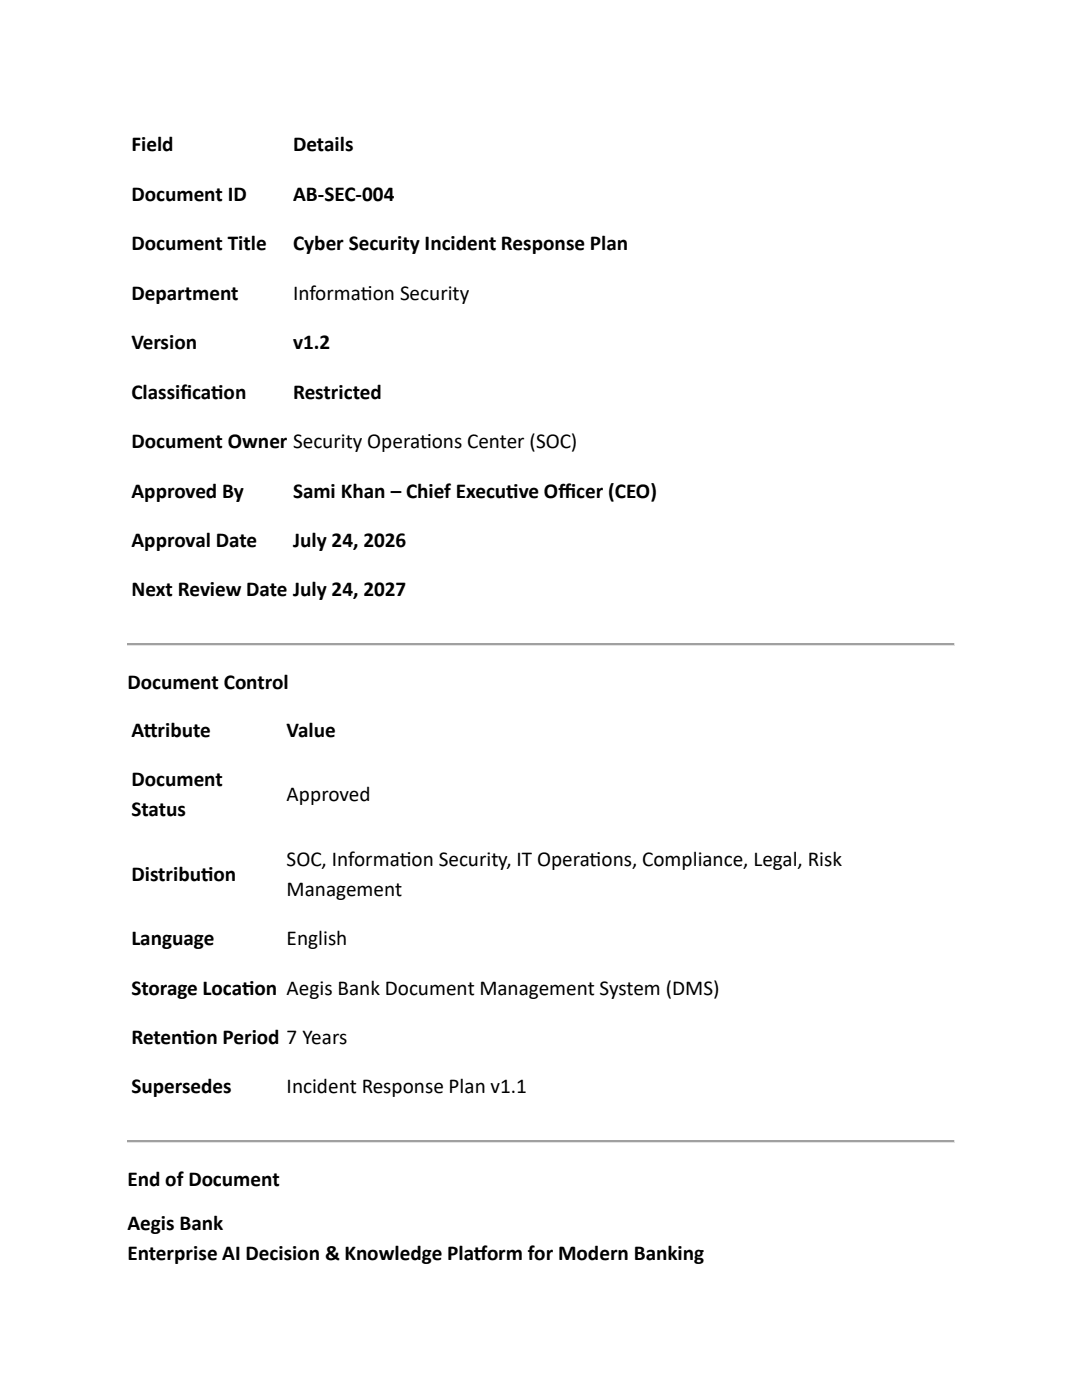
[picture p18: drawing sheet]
<svg xmlns="http://www.w3.org/2000/svg" width="216mm" height="279mm" viewBox="0 0 216 279" stroke-linecap="round" stroke-linejoin="round" font-family="sans-serif">
<defs><g id="words">
<g font-size="4.2">
<text x="26.2" y="30.2">Field</text>
<text x="58.5" y="30.2">Details</text>
<text x="26.2" y="40.1">Document ID</text>
<text x="58.5" y="40.1">AB-SEC-004</text>
<text x="26.2" y="50">Document Title</text>
<text x="58.5" y="50">Cyber Security Incident Response Plan</text>
<text x="26.2" y="59.8">Department</text>
<text x="58.5" y="59.8">Informat</text>
<text x="72" y="59.8">ion Security</text>
<text x="26.2" y="69.7">Version</text>
<text x="58.5" y="69.7">v1.2</text>
<text x="26.2" y="79.6">Classif</text>
<text x="36" y="79.6">icat</text>
<text x="42.1" y="79.6">ion</text>
<text x="58.5" y="79.6">Restricted</text>
<text x="26.2" y="89.4">Document Owner Security Operat</text>
<text x="83.8" y="89.4">ions Center (SOC)</text>
<text x="26.2" y="99.3">Approved By</text>
<text x="58.5" y="99.3">Sami Khan – Chief Execut</text>
<text x="101" y="99.3">ive Of</text>
<text x="111.4" y="99.3">f</text>
<text x="111.4" y="99.3">icer (CEO)</text>
<text x="26.2" y="109.2">Approval Date</text>
<text x="58.5" y="109.2">July 24, 2026</text>
<text x="26.2" y="119">Next Review Date July 24, 2027</text>
<text x="25.4" y="137.4">Document Control</text>
<text x="26.2" y="147">At</text>
<text x="28.7" y="147">tribute</text>
<text x="57.2" y="147">Value</text>
<text x="26.2" y="156.9">Document</text>
<text x="57.2" y="159.9">Approved</text>
<text x="26.2" y="162.9">Status</text>
<text x="57.2" y="172.8">SOC, Informat</text>
<text x="79.8" y="172.8">ion Security, IT Operat</text>
<text x="117.7" y="172.8">ions, Compliance, Legal, Risk</text>
<text x="26.2" y="175.8">Distribut</text>
<text x="40.1" y="175.8">ion</text>
<text x="57.2" y="178.8">Management</text>
<text x="26.2" y="188.6">Language</text>
<text x="57.2" y="188.6">English</text>
<text x="26.2" y="198.5">Storage Locat</text>
<text x="48.3" y="198.5">ion Aegis Bank Document Management System (DMS)</text>
<text x="26.2" y="208.4">Retent</text>
<text x="36.4" y="208.4">ion Period 7 Years</text>
<text x="26.2" y="218.2">Supersedes</text>
<text x="57.2" y="218.2">Incident Response Plan v1.1</text>
<text x="25.4" y="236.6">End of Document</text>
<text x="25.4" y="245.4">Aegis Bank</text>
<text x="25.4" y="251.5">Enterprise AI Decision &amp; Knowledge Plat</text>
<text x="94.6" y="251.5">form for Modern Banking</text>
</g>
</g></defs>
<g fill="#a0a0a0">
<path d="M25.4 128.3h165.1v.6h-165.1z" fill-rule="evenodd"/>
<path d="M25.4 128.3l.1 .1z" fill-rule="evenodd"/>
<path d="M25.4 128.3l.1 .1z" fill-rule="evenodd"/>
</g>
<path d="M25.5 128.4h164.9" fill="none" stroke="#a0a0a0" stroke-width=".2"/>
<path d="M190.5 128.3v.1z" fill-rule="evenodd" fill="#e3e3e3"/>
<g fill="#a0a0a0">
<path d="M190.5 128.3v.1z" fill-rule="evenodd"/>
<path d="M25.4 128.4l.1 .4z" fill-rule="evenodd"/>
</g>
<path d="M190.5 128.4v.4z" fill-rule="evenodd" fill="#e3e3e3"/>
<path d="M25.4 128.8l.1 .1z" fill-rule="evenodd" fill="#a0a0a0"/>
<path d="M25.4 128.8l.1 .1z" fill-rule="evenodd" fill="#e3e3e3"/>
<path d="M25.5 128.8h164.9" fill="none" stroke="#e3e3e3" stroke-width=".2"/>
<g fill="#e3e3e3">
<path d="M190.5 128.8v.1z" fill-rule="evenodd"/>
<path d="M190.5 128.8v.1z" fill-rule="evenodd"/>
</g>
<g fill="#a0a0a0">
<path d="M25.4 227.5h165.1v.6h-165.1z" fill-rule="evenodd"/>
<path d="M25.4 227.5l.1 .1z" fill-rule="evenodd"/>
<path d="M25.4 227.5l.1 .1z" fill-rule="evenodd"/>
</g>
<path d="M25.5 227.6h164.9" fill="none" stroke="#a0a0a0" stroke-width=".2"/>
<path d="M190.5 227.5v.1z" fill-rule="evenodd" fill="#e3e3e3"/>
<g fill="#a0a0a0">
<path d="M190.5 227.5v.1z" fill-rule="evenodd"/>
<path d="M25.4 227.6l.1 .4z" fill-rule="evenodd"/>
</g>
<path d="M190.5 227.6v.4z" fill-rule="evenodd" fill="#e3e3e3"/>
<path d="M25.4 228l.1 .1z" fill-rule="evenodd" fill="#a0a0a0"/>
<path d="M25.4 228l.1 .1z" fill-rule="evenodd" fill="#e3e3e3"/>
<path d="M25.5 228h164.9" fill="none" stroke="#e3e3e3" stroke-width=".2"/>
<g fill="#e3e3e3">
<path d="M190.5 228v.1z" fill-rule="evenodd"/>
<path d="M190.5 228v.1z" fill-rule="evenodd"/>
</g>
<use href="#words"/>
</svg>
